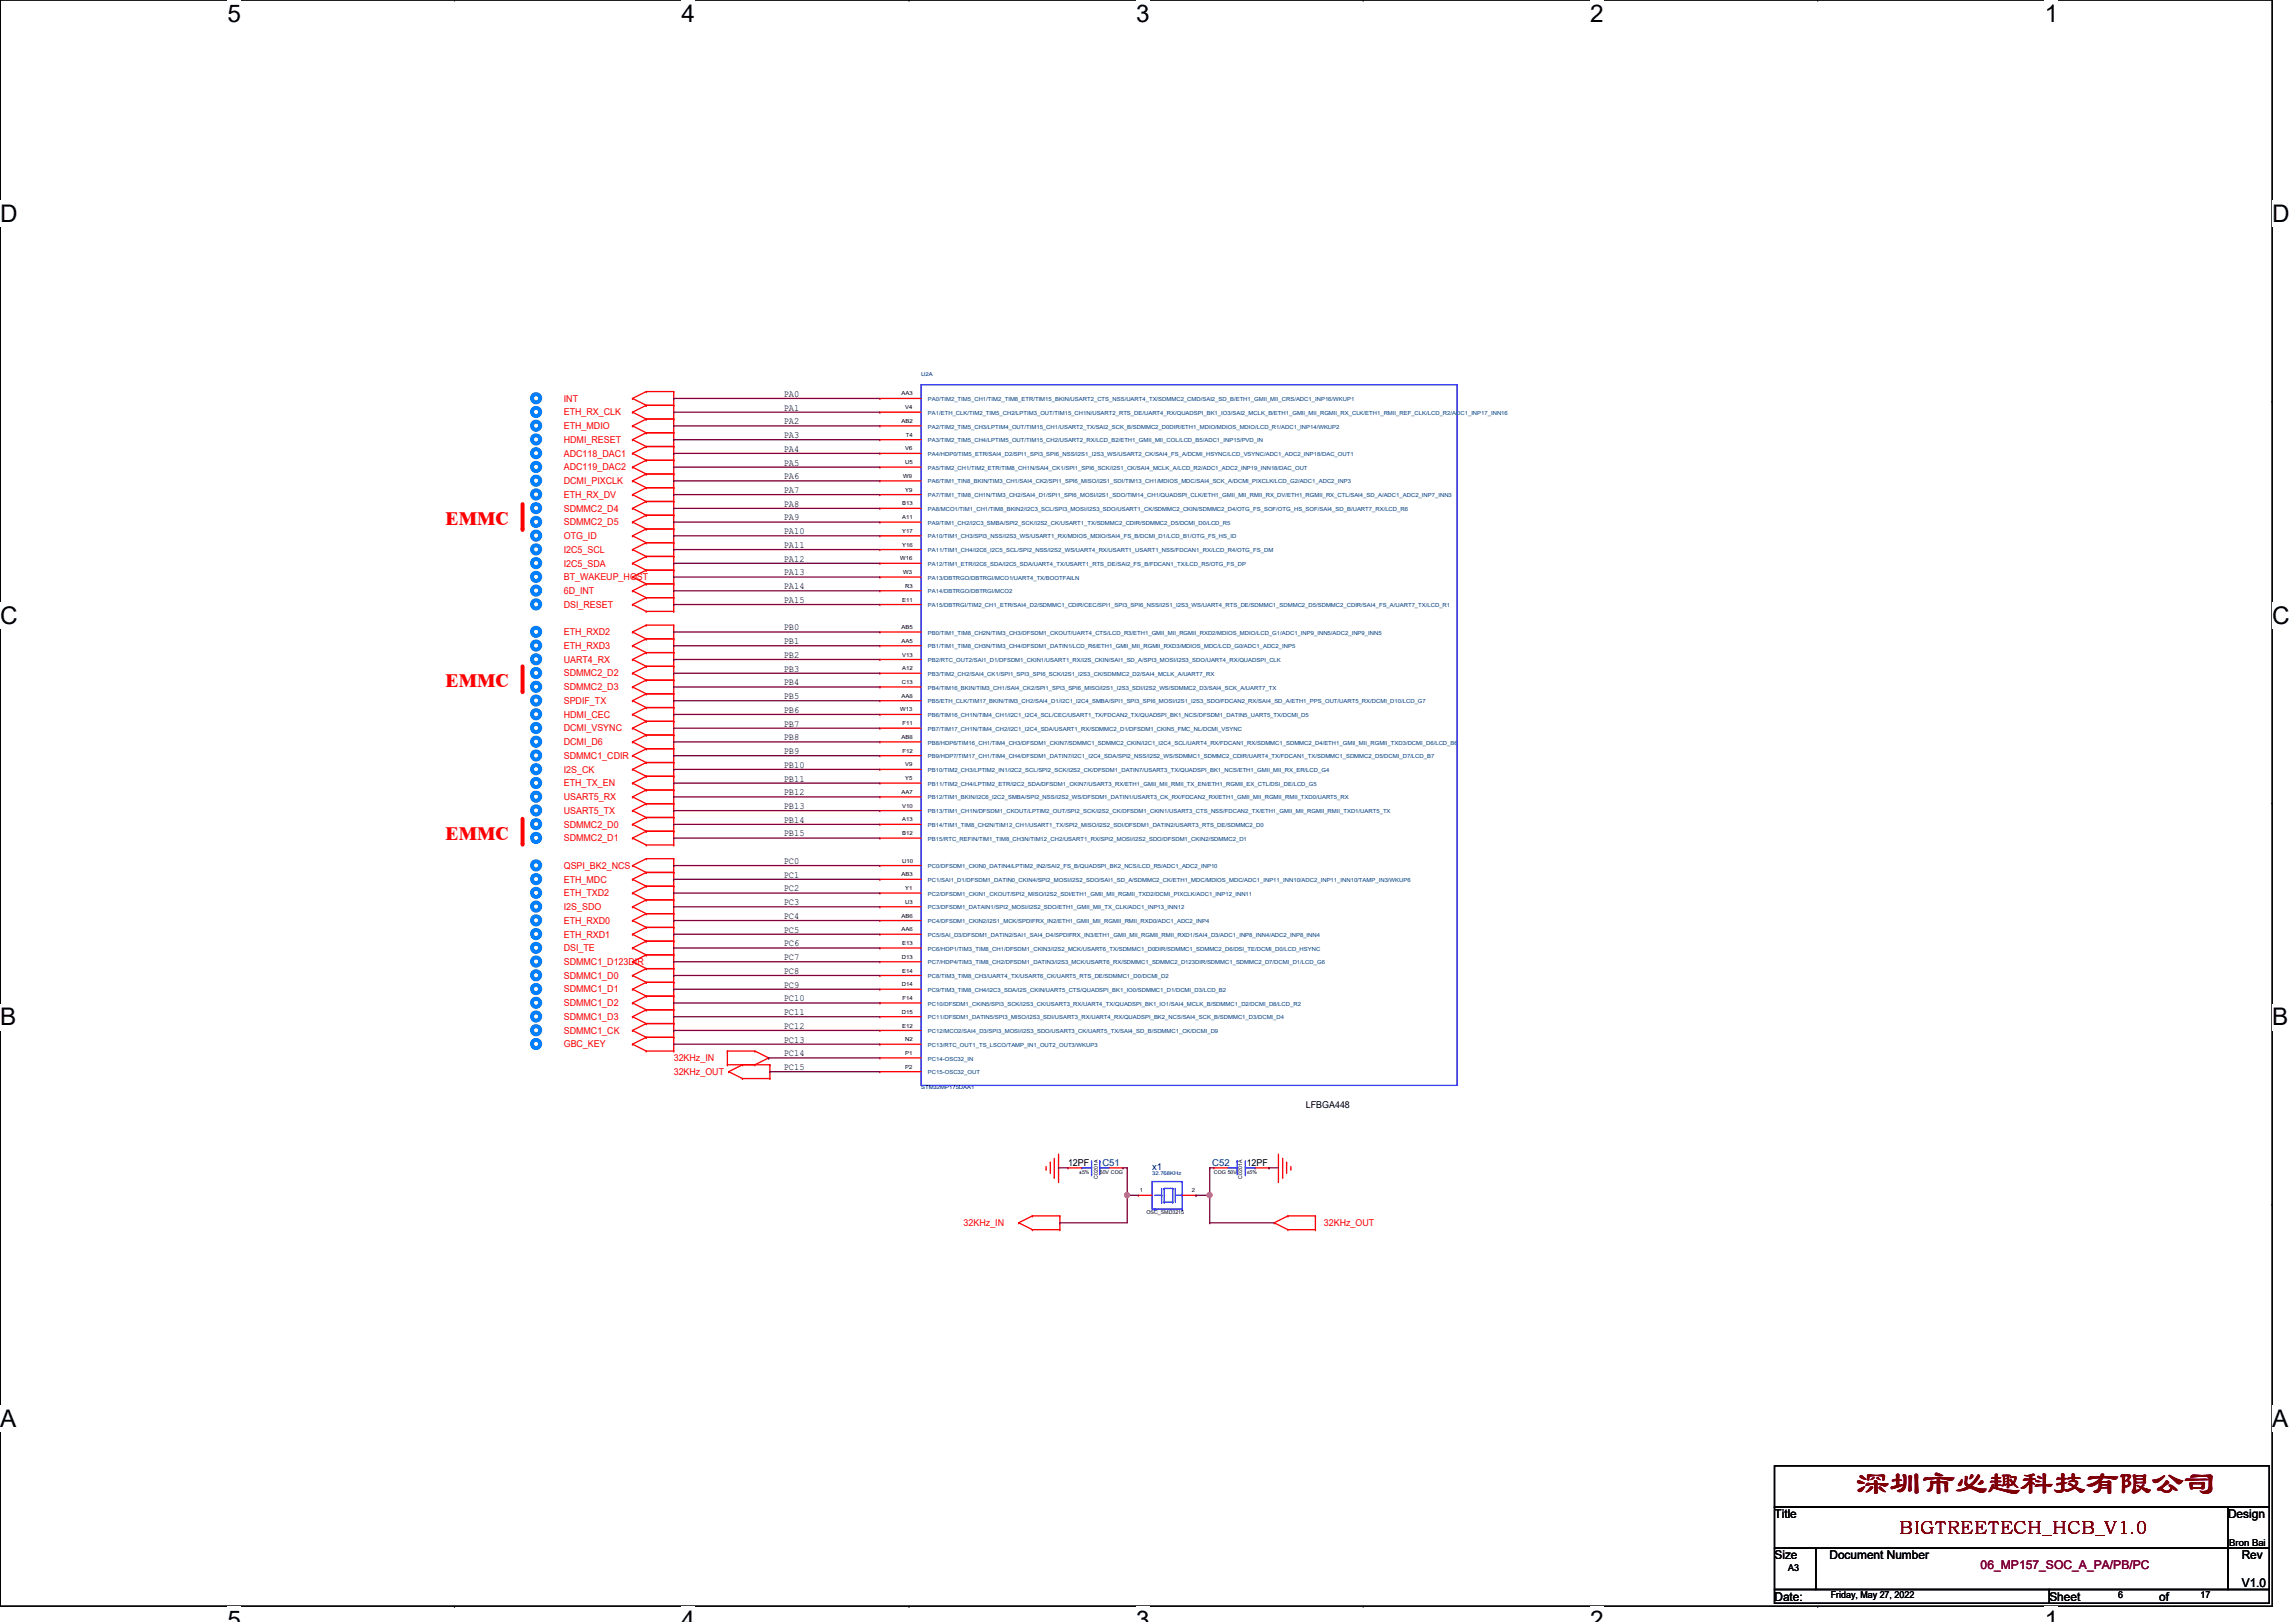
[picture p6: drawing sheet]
<svg xmlns="http://www.w3.org/2000/svg" width="297mm" height="210mm" viewBox="0 0 297 210" stroke-linecap="round" stroke-linejoin="round" font-family="sans-serif">
<defs><g id="words">
<text font-size="4.2" fill="#7f0000" x="240.2" y="193.3">深圳市必趣科技有限公司</text>
<g font-size="3.1">
<text x="29.4" y="2.8">5</text>
<text x="88.2" y="2.8">4</text>
<text x="147" y="2.8">3</text>
<text x="205.7" y="2.8">2</text>
<text x="264.5" y="2.8">1</text>
<text x="0" y="28.7">D</text>
<text x="294" y="28.7">D</text>
<text x="0" y="80.7">C</text>
<text x="294" y="80.7">C</text>
<text x="0" y="132.7">B</text>
<text x="294" y="132.7">B</text>
<text x="0" y="184.6">A</text>
<text x="294" y="184.6">A</text>
<text x="29.4" y="210.7">5</text>
<text x="88.2" y="210.7">4</text>
<text x="147" y="210.7">3</text>
<text x="205.7" y="210.7">2</text>
<text x="264.5" y="210.7">1</text>
</g>
<g font-size="2.5" fill="#f00">
<text x="57.7" y="68">EMMC</text>
<text x="57.7" y="88.9">EMMC</text>
<text x="57.7" y="108.7">EMMC</text>
</g>
<text font-size="2.4" fill="#7f0000" x="245.7" y="198.5">BIGTREETECH_HCB_V1.0</text>
<g font-size="1.6">
<text x="229.6" y="196.5">Title</text>
<text x="288.2" y="196.5">Design</text>
<text x="229.6" y="201.8">Size</text>
<text x="236.7" y="201.8">Document Number</text>
<text x="290" y="201.8">Rev</text>
<text x="229.6" y="207.1">Date:</text>
<text x="265.1" y="207.1">Sheet</text>
<text x="279.4" y="207.1">of</text>
<text x="290" y="205.4">V1.0</text>
</g>
<text font-size="1.6" fill="#7f003f" x="256.2" y="203.1">06_MP157_SOC_A_PA/PB/PC</text>
<g font-size="1.2" fill="#f00">
<text x="72.9" y="52">INT</text>
<text x="72.9" y="53.8">ETH_RX_CLK</text>
<text x="72.9" y="55.5">ETH_MDIO</text>
<text x="72.9" y="57.3">HDMI_RESET</text>
<text x="72.9" y="59.1">ADC118_DAC1</text>
<text x="72.9" y="60.9">ADC119_DAC2</text>
<text x="72.9" y="62.7">DCMI_PIXCLK</text>
<text x="72.9" y="64.4">ETH_RX_DV</text>
<text x="72.9" y="66.2">SDMMC2_D4</text>
<text x="72.9" y="68">SDMMC2_D5</text>
<text x="72.9" y="69.8">OTG_ID</text>
<text x="72.9" y="71.5">I2C5_SCL</text>
<text x="72.9" y="73.3">I2C5_SDA</text>
<text x="72.9" y="75.1">BT_WAKEUP_HOST</text>
<text x="72.9" y="76.9">6D_INT</text>
<text x="72.9" y="78.7">DSI_RESET</text>
<text x="72.9" y="82.2">ETH_RXD2</text>
<text x="72.9" y="84">ETH_RXD3</text>
<text x="72.9" y="85.8">UART4_RX</text>
<text x="72.9" y="87.5">SDMMC2_D2</text>
<text x="72.9" y="89.3">SDMMC2_D3</text>
<text x="72.9" y="91.1">SPDIF_TX</text>
<text x="72.9" y="92.9">HDMI_CEC</text>
<text x="72.9" y="94.7">DCMI_VSYNC</text>
<text x="72.9" y="96.4">DCMI_D6</text>
<text x="72.9" y="98.2">SDMMC1_CDIR</text>
<text x="72.9" y="100">I2S_CK</text>
<text x="72.9" y="101.8">ETH_TX_EN</text>
<text x="72.9" y="103.5">USART5_RX</text>
<text x="72.9" y="105.3">USART5_TX</text>
<text x="72.9" y="107.1">SDMMC2_D0</text>
<text x="72.9" y="108.9">SDMMC2_D1</text>
<text x="72.9" y="112.4">QSPI_BK2_NCS</text>
<text x="72.9" y="114.2">ETH_MDC</text>
<text x="72.9" y="116">ETH_TXD2</text>
<text x="72.9" y="117.8">I2S_SDO</text>
<text x="72.9" y="119.5">ETH_RXD0</text>
<text x="72.9" y="121.3">ETH_RXD1</text>
<text x="72.9" y="123.1">DSI_TE</text>
<text x="72.9" y="124.9">SDMMC1_D123DIR</text>
<text x="72.9" y="126.7">SDMMC1_D0</text>
<text x="72.9" y="128.4">SDMMC1_D1</text>
<text x="72.9" y="130.2">SDMMC1_D2</text>
<text x="72.9" y="132">SDMMC1_D3</text>
<text x="72.9" y="133.8">SDMMC1_CK</text>
<text x="72.9" y="135.6">GBC_KEY</text>
<text x="87.2" y="137.3">32KHz_IN</text>
<text x="87.2" y="139.1">32KHz_OUT</text>
<text x="124.7" y="158.7">32KHz_IN</text>
<text x="171.3" y="158.7">32KHz_OUT</text>
</g>
<g font-size="1.2">
<text x="101.4" y="53.1">PA1</text>
<text x="101.4" y="51.4">PA0</text>
<text x="101.4" y="56.7">PA3</text>
<text x="101.4" y="54.9">PA2</text>
<text x="101.4" y="58.5">PA4</text>
<text x="101.4" y="63.8">PA7</text>
<text x="101.4" y="62">PA6</text>
<text x="101.4" y="60.2">PA5</text>
<text x="101.4" y="65.6">PA8</text>
<text x="101.4" y="67.4">PA9</text>
<text x="101.4" y="69.1">PA10</text>
<text x="101.4" y="70.9">PA11</text>
<text x="101.4" y="72.7">PA12</text>
<text x="101.4" y="74.5">PA13</text>
<text x="101.4" y="76.2">PA14</text>
<text x="101.4" y="78">PA15</text>
<text x="101.4" y="81.6">PB0</text>
<text x="101.4" y="83.4">PB1</text>
<text x="101.4" y="85.1">PB2</text>
<text x="101.4" y="86.9">PB3</text>
<text x="101.4" y="88.7">PB4</text>
<text x="101.4" y="90.5">PB5</text>
<text x="101.4" y="92.2">PB6</text>
<text x="101.4" y="94">PB7</text>
<text x="101.4" y="95.8">PB8</text>
<text x="101.4" y="97.6">PB9</text>
<text x="101.4" y="99.4">PB10</text>
<text x="101.4" y="101.1">PB11</text>
<text x="101.4" y="102.9">PB12</text>
<text x="101.4" y="104.7">PB13</text>
<text x="101.4" y="106.5">PB14</text>
<text x="101.4" y="108.2">PB15</text>
<text x="101.4" y="111.8">PC0</text>
<text x="101.4" y="113.6">PC1</text>
<text x="101.4" y="115.4">PC2</text>
<text x="101.4" y="117.1">PC3</text>
<text x="101.4" y="118.9">PC4</text>
<text x="101.4" y="120.7">PC5</text>
<text x="101.4" y="122.5">PC6</text>
<text x="101.4" y="124.2">PC7</text>
<text x="101.4" y="126">PC8</text>
<text x="101.4" y="127.8">PC9</text>
<text x="101.4" y="129.6">PC10</text>
<text x="101.4" y="131.4">PC11</text>
<text x="101.4" y="133.1">PC12</text>
<text x="101.4" y="134.9">PC13</text>
<text x="101.4" y="136.7">PC14</text>
<text x="101.4" y="138.5">PC15</text>
<text x="168.9" y="143.4">LFBGA448</text>
<text x="138.2" y="150.8">12PF</text>
<text x="161.3" y="150.8">12PF</text>
<text x="231.3" y="203.3">A3</text>
<text x="288.4" y="200.1">Bron Bai</text>
<text x="236.9" y="206.8">Friday, May 27, 2022</text>
<text x="274" y="206.8">6</text>
<text x="284.7" y="206.8">17</text>
</g>
<g font-size="1.2" fill="#00007f">
<text x="142.6" y="150.8">C51</text>
<text x="149.1" y="151.4">x1</text>
<text x="156.8" y="150.8">C52</text>
</g>
<g font-size=".7">
<text x="116.6" y="51.2">AA3</text>
<text x="117.1" y="53">V4</text>
<text x="116.6" y="54.7">AB2</text>
<text x="117.1" y="58.3">V6</text>
<text x="117.2" y="56.5">T4</text>
<text x="116.7" y="65.4">B13</text>
<text x="116.8" y="61.8">W9</text>
<text x="117.1" y="60.1">U5</text>
<text x="117.1" y="63.6">Y9</text>
<text x="116.7" y="69">Y17</text>
<text x="116.7" y="70.7">Y16</text>
<text x="116.7" y="67.2">A11</text>
<text x="116.5" y="72.5">W16</text>
<text x="116.7" y="77.9">E11</text>
<text x="116.8" y="74.3">W3</text>
<text x="117.1" y="76.1">R3</text>
<text x="116.6" y="81.4">AB5</text>
<text x="116.6" y="83.2">AA5</text>
<text x="116.7" y="88.5">C13</text>
<text x="116.7" y="85">V13</text>
<text x="116.7" y="86.7">A12</text>
<text x="116.5" y="92.1">W13</text>
<text x="116.6" y="90.3">AA8</text>
<text x="116.6" y="95.6">AB8</text>
<text x="116.8" y="93.9">F11</text>
<text x="116.8" y="97.4">F12</text>
<text x="117.1" y="99.2">V9</text>
<text x="117.1" y="101">Y5</text>
<text x="116.6" y="102.7">AA7</text>
<text x="116.7" y="104.5">V10</text>
<text x="116.7" y="106.3">A13</text>
<text x="116.6" y="113.4">AB3</text>
<text x="116.7" y="108.1">B12</text>
<text x="116.7" y="111.6">U10</text>
<text x="116.6" y="118.7">AB6</text>
<text x="117.1" y="115.2">Y1</text>
<text x="117.1" y="117">U3</text>
<text x="116.6" y="120.5">AA6</text>
<text x="116.7" y="124.1">D13</text>
<text x="116.7" y="122.3">E13</text>
<text x="116.7" y="125.9">E14</text>
<text x="116.7" y="131.2">D15</text>
<text x="116.7" y="127.6">D14</text>
<text x="116.8" y="129.4">F14</text>
<text x="116.7" y="133">E12</text>
<text x="117.1" y="134.7">N2</text>
<text x="117.1" y="136.5">P1</text>
<text x="117.1" y="138.3">P2</text>
<text x="139.6" y="151.9">±5%</text>
<text x="142" y="152.6" transform="rotate(-90 142 152.6)">C0201A</text>
<text x="142.3" y="151.9">50V COG</text>
<text x="147.4" y="154.3">1</text>
<text x="154.2" y="154.3">2</text>
<text x="157.1" y="151.9">COG 50V</text>
<text x="160.7" y="152.6" transform="rotate(-90 160.7 152.6)">C0201A</text>
<text x="161.3" y="151.9">±5%</text>
<text x="148.3" y="157.1">OSC_SMD3215</text>
</g>
<g font-size=".7" fill="#00007f">
<text x="119.2" y="48.6">U2A</text>
<text x="119.2" y="140.9">STM32MP175DAA1</text>
<text x="149.1" y="152.1">32.768KHz</text>
</g>
<g font-size=".7" fill="#003f7f">
<text x="120.1" y="51.9">PA0/TIM2_TIM5_CH1/TIM2_TIM8_ETR/TIM15_BKIN/USART2_CTS_NSS/UART4_TX/SDMMC2_CMD/SAI2_SD_B/ETH1_GMII_MII_CRS/ADC1_INP16/WKUP1</text>
<text x="120.1" y="53.7">PA1/ETH_CLK/TIM2_TIM5_CH2/LPTIM3_OUT/TIM15_CH1N/USART2_RTS_DE/UART4_RX/QUADSPI_BK1_IO3/SAI2_MCLK_B/ETH1_GMII_MII_RGMII_RX_CLK/ETH1_RMII_REF_CLK/LCD_R2/ADC1_INP17_INN16</text>
<text x="120.1" y="57.2">PA3/TIM2_TIM5_CH4/LPTIM5_OUT/TIM15_CH2/USART2_RX/LCD_B2/ETH1_GMII_MII_COL/LCD_B5/ADC1_INP15/PVD_IN</text>
<text x="120.1" y="59">PA4/HDP0/TIM5_ETR/SAI4_D2/SPI1_SPI3_SPI6_NSS/I2S1_I2S3_WS/USART2_CK/SAI4_FS_A/DCMI_HSYNC/LCD_VSYNC/ADC1_ADC2_INP18/DAC_OUT1</text>
<text x="120.1" y="55.5">PA2/TIM2_TIM5_CH3/LPTIM4_OUT/TIM15_CH1/USART2_TX/SAI2_SCK_B/SDMMC2_D0DIR/ETH1_MDIO/MDIOS_MDIO/LCD_R1/ADC1_INP14/WKUP2</text>
<text x="120.1" y="60.8">PA5/TIM2_CH1/TIM2_ETR/TIM8_CH1N/SAI4_CK1/SPI1_SPI6_SCK/I2S1_CK/SAI4_MCLK_A/LCD_R2/ADC1_ADC2_INP19_INN18/DAC_OUT</text>
<text x="120.1" y="62.6">PA6/TIM1_TIN8_BKIN/TIM3_CH1/SAI4_CK2/SPI1_SPI6_MISO/I2S1_SDI/TIM13_CH1/MDIOS_MDC/SAI4_SCK_A/DCMI_PIXCLK/LCD_G2/ADC1_ADC2_INP3</text>
<text x="120.1" y="64.3">PA7/TIM1_TIM8_CH1N/TIM3_CH2/SAI4_D1/SPI1_SPI6_MOSI/I2S1_SDO/TIM14_CH1/QUADSPI_CLK/ETH1_GMII_MII_RMII_RX_DV/ETH1_RGMII_RX_CTL/SAI4_SD_A/ADC1_ADC2_INP7_INN3</text>
<text x="120.1" y="69.7">PA10/TIM1_CH3/SPI3_NSS/I2S3_WS/USART1_RX/MDIOS_MDIO/SAI4_FS_B/DCMI_D1/LCD_B1/OTG_FS_HS_ID</text>
<text x="120.1" y="71.5">PA11/TIM1_CH4/I2C6_I2C5_SCL/SPI2_NSS/I2S2_WS/UART4_RX/USART1_USART1_NSS/FDCAN1_RX/LCD_R4/OTG_FS_DM</text>
<text x="120.1" y="66.1">PA8/MCO1/TIM1_CH1/TIM8_BKIN2/I2C3_SCL/SPI3_MOSI/I2S3_SDO/USART1_CK/SDMMC2_CKIN/SDMMC2_D4/OTG_FS_SOF/OTG_HS_SOF/SAI4_SD_B/UART7_RX/LCD_R6</text>
<text x="120.1" y="67.9">PA9/TIM1_CH2/I2C3_SMBA/SPI2_SCK/I2S2_CK/USART1_TX/SDMMC2_CDIR/SDMMC2_D5/DCMI_D0/LCD_R5</text>
<text x="120.1" y="73.2">PA12/TIM1_ETR/I2C6_SDA/I2C5_SDA/UART4_TX/USART1_RTS_DE/SAI2_FS_B/FDCAN1_TX/LCD_R5/OTG_FS_DP</text>
<text x="120.1" y="75">PA13/DBTRGO/DBTRGI/MCO1/UART4_TX/BOOTFAILN</text>
<text x="120.1" y="76.8">PA14/DBTRGO/DBTRGI/MCO2</text>
<text x="120.1" y="78.6">PA15/DBTRGI/TIM2_CH1_ETR/SAI4_D2/SDMMC1_CDIR/CEC/SPI1_SPI3_SPI6_NSS/I2S1_I2S3_WS/UART4_RTS_DE/SDMMC1_SDMMC2_D5/SDMMC2_CDIR/SAI4_FS_A/UART7_TX/LCD_R1</text>
<text x="120.1" y="82.1">PB0/TIM1_TIM8_CH2N/TIM3_CH3/DFSDM1_CKOUT/UART4_CTS/LCD_R3/ETH1_GMII_MII_RGMII_RXD2/MDIOS_MDIO/LCD_G1/ADC1_INP9_INN5/ADC2_INP9_INN5</text>
<text x="120.1" y="83.9">PB1/TIM1_TIM8_CH3N/TIM3_CH4/DFSDM1_DATIN1/LCD_R6/ETH1_GMII_MII_RGMII_RXD3/MDIOS_MDC/LCD_G0/ADC1_ADC2_INP5</text>
<text x="120.1" y="85.7">PB2/RTC_OUT2/SAI1_D1/DFSDM1_CKIN1/USART1_RX/I2S_CKIN/SAI1_SD_A/SPI3_MOSI/I2S3_SDO/UART4_RX/QUADSPI_CLK</text>
<text x="120.1" y="87.5">PB3/TIM2_CH2/SAI4_CK1/SPI1_SPI3_SPI6_SCK/I2S1_I2S3_CK/SDMMC2_D2/SAI4_MCLK_A/UART7_RX</text>
<text x="120.1" y="89.2">PB4/TIM16_BKIN/TIM3_CH1/SAI4_CK2/SPI1_SPI3_SPI6_MISO/I2S1_I2S3_SDI/I2S2_WS/SDMMC2_D3/SAI4_SCK_A/UART7_TX</text>
<text x="120.1" y="91">PB5/ETH_CLK/TIM17_BKIN/TIM3_CH2/SAI4_D1/I2C1_I2C4_SMBA/SPI1_SPI3_SPI6_MOSI/I2S1_I2S3_SDO/FDCAN2_RX/SAI4_SD_A/ETH1_PPS_OUT/UART5_RX/DCMI_D10/LCD_G7</text>
<text x="120.1" y="92.8">PB6/TIM16_CH1N/TIM4_CH1/I2C1_I2C4_SCL/CEC/USART1_TX/FDCAN2_TX/QUADSPI_BK1_NCS/DFSDM1_DATIN5_UART5_TX/DCMI_D5</text>
<text x="120.1" y="94.6">PB7/TIM17_CH1N/TIM4_CH2/I2C1_I2C4_SDA/USART1_RX/SDMMC2_D1/DFSDM1_CKIN5_FMC_NL/DCMI_VSYNC</text>
<text x="120.1" y="99.9">PB10/TIM2_CH3/LPTIM2_IN1/I2C2_SCL/SPI2_SCK/I2S2_CK/DFSDM1_DATIN7/USART3_TX/QUADSPI_BK1_NCS/ETH1_GMII_MII_RX_ER/LCD_G4</text>
<text x="120.1" y="101.7">PB11/TIM2_CH4/LPTIM2_ETR/I2C2_SDA/DFSDM1_CKIN7/USART3_RX/ETH1_GMII_MII_RMII_TX_EN/ETH1_RGMII_EX_CTL/DSI_DE/LCD_G5</text>
<text x="120.1" y="96.4">PB8/HDP6/TIM16_CH1/TIM4_CH3/DFSDM1_CKIN7/SDMMC1_SDMMC2_CKIN/I2C1_I2C4_SCL/UART4_RX/FDCAN1_RX/SDMMC1_SDMMC2_D4/ETH1_GMII_MII_RGMII_TXD3/DCMI_D6/LCD_B6</text>
<text x="120.1" y="98.1">PB9/HDP7/TIM17_CH1/TIM4_CH4/DFSDM1_DATIN7/I2C1_I2C4_SDA/SPI2_NSS/I2S2_WS/SDMMC1_SDMMC2_CDIR/UART4_TX/FDCAN1_TX/SDMMC1_SDMMC2_D5/DCMI_D7/LCD_B7</text>
<text x="120.1" y="103.5">PB12/TIM1_BKIN/I2C6_I2C2_SMBA/SPI2_NSS/I2S2_WS/DFSDM1_DATIN1/USART3_CK_RX/FDCAN2_RX/ETH1_GMII_MII_RGMII_RMII_TXD0/UART5_RX</text>
<text x="120.1" y="105.2">PB13/TIM1_CH1N/DFSDM1_CKOUT/LPTIM2_OUT/SPI2_SCK/I2S2_CK/DFSDM1_CKIN1/USART3_CTS_NSS/FDCAN2_TX/ETH1_GMII_MII_RGMII_RMII_TXD1/UART5_TX</text>
<text x="120.1" y="107">PB14/TIM1_TIM8_CH2N/TIM12_CH1/USART1_TX/SPI2_MISO/I2S2_SDI/DFSDM1_DATIN2/USART3_RTS_DE/SDMMC2_D0</text>
<text x="120.1" y="108.8">PB15/RTC_REFIN/TIM1_TIM8_CH3N/TIM12_CH2/USART1_RX/SPI2_MOSI/I2S2_SDO/DFSDM1_CKIN2/SDMMC2_D1</text>
<text x="120.1" y="112.4">PC0/DFSDM1_CKIN0_DATIN4/LPTIM2_IN2/SAI2_FS_B/QUADSPI_BK2_NCS/LCD_R5/ADC1_ADC2_INP10</text>
<text x="120.1" y="114.1">PC1/SAI1_D1/DFSDM1_DATIN0_CKIN4/SPI2_MOSI/I2S2_SDO/SAI1_SD_A/SDMMC2_CK/ETH1_MDC/MDIOS_MDC/ADC1_INP11_INN10/ADC2_INP11_INN10/TAMP_IN3/WKUP6</text>
<text x="120.1" y="115.9">PC2/DFSDM1_CKIN1_CKOUT/SPI2_MISO/I2S2_SDI/ETH1_GMII_MII_RGMII_TXD2/DCMI_PIXCLK/ADC1_INP12_INN11</text>
<text x="120.1" y="117.7">PC3/DFSDM1_DATAIN1/SPI2_MOSI/I2S2_SDO/ETH1_GMII_MII_TX_CLK/ADC1_INP13_INN12</text>
<text x="120.1" y="119.5">PC4/DFSDM1_CKIN2/I2S1_MCK/SPDIFRX_IN2/ETH1_GMII_MII_RGMII_RMII_RXD0/ADC1_ADC2_INP4</text>
<text x="120.1" y="121.2">PC5/SAI_D3/DFSDM1_DATIN2/SAI1_SAI4_D4/SPDIFRX_IN3/ETH1_GMII_MII_RGMII_RMII_RXD1/SAI4_D3/ADC1_INP8_INN4/ADC2_INP8_INN4</text>
<text x="120.1" y="123">PC6/HDP1/TIM3_TIM8_CH1/DFSDM1_CKIN3/I2S2_MCK/USART6_TX/SDMMC1_D0DIR/SDMMC1_SDMMC2_D6/DSI_TE/DCMI_D0/LCD_HSYNC</text>
<text x="120.1" y="124.8">PC7/HDP4/TIM3_TIM8_CH2/DFSDM1_DATIN3/I2S3_MCK/USART6_RX/SDMMC1_SDMMC2_D123DIR/SDMMC1_SDMMC2_D7/DCMI_D1/LCD_G6</text>
<text x="120.1" y="130.1">PC10/DFSDM1_CKIN5/SPI3_SCK/I2S3_CK/USART3_RX/UART4_TX/QUADSPI_BK1_IO1/SAI4_MCLK_B/SDMMC1_D2/DCMI_D8/LCD_R2</text>
<text x="120.1" y="131.9">PC11/DFSDM1_DATIN5/SPI3_MISO/I2S3_SDI/USART3_RX/UART4_RX/QUADSPI_BK2_NCS/SAI4_SCK_B/SDMMC1_D3/DCMI_D4</text>
<text x="120.1" y="126.6">PC8/TIM3_TIM8_CH3/UART4_TX/USART6_CK/UART5_RTS_DE/SDMMC1_D0/DCMI_D2</text>
<text x="120.1" y="128.4">PC9/TIM3_TIM8_CH4/I2C3_SDA/I2S_CKIN/UART5_CTS/QUADSPI_BK1_IO0/SDMMC1_D1/DCMI_D3/LCD_B2</text>
<text x="120.1" y="133.7">PC12/MCO2/SAI4_D3/SPI3_MOSI/I2S3_SDO/USART3_CK/UART5_TX/SAI4_SD_B/SDMMC1_CK/DCMI_D9</text>
<text x="120.1" y="135.5">PC13/RTC_OUT1_TS_LSCO/TAMP_IN1_OUT2_OUT3/WKUP3</text>
<text x="120.1" y="137.2">PC14-OSC32_IN</text>
<text x="120.1" y="139">PC15-OSC32_OUT</text>
</g>
</g></defs>
<path d="M0 0h294v207.9h-294z" fill="none" stroke="#000" stroke-width=".17"/>
<g fill="#fff">
<path d="M29.4 0h1.8v3.5h-1.8z"/>
<path d="M29.4 207.9h1.8v2h-1.8z"/>
</g>
<path d="M58.8 0h.1M58.8 207.9h.1" fill="none" stroke="#000" stroke-width=".17"/>
<g fill="#fff">
<path d="M88.2 0h1.7v3.5h-1.7z"/>
<path d="M88.2 207.9h1.7v2h-1.7z"/>
</g>
<path d="M117.6 0h.1M117.6 207.9h.1" fill="none" stroke="#000" stroke-width=".17"/>
<g fill="#fff">
<path d="M147 0h1.7v3.5h-1.7z"/>
<path d="M147 207.9h1.7v2h-1.7z"/>
</g>
<path d="M176.4 0h.1M176.4 207.9h.1" fill="none" stroke="#000" stroke-width=".17"/>
<g fill="#fff">
<path d="M205.7 0h1.8v3.5h-1.8z"/>
<path d="M205.7 207.9h1.8v2h-1.8z"/>
</g>
<path d="M235.2 0h.1M235.2 207.9h.1" fill="none" stroke="#000" stroke-width=".17"/>
<g fill="#fff">
<path d="M264.5 0h1.8v3.5h-1.8z"/>
<path d="M264.5 207.9h1.8v2h-1.8z"/>
<path d="M0 26h2.3v3.4h-2.3z"/>
<path d="M294 26h2.2v3.4h-2.2z"/>
<path d="M0 77.9h2.3v3.5h-2.3z"/>
<path d="M294 77.9h2.2v3.5h-2.2z"/>
</g>
<path d="M0 51.9h.1M294 51.9h.1" fill="none" stroke="#000" stroke-width=".17"/>
<g fill="#fff">
<path d="M0 129.9h2.1v3.4h-2.1z"/>
<path d="M294 129.9h2v3.4h-2z"/>
</g>
<path d="M0 103.9h.1M294 103.9h.1" fill="none" stroke="#000" stroke-width=".17"/>
<g fill="#fff">
<path d="M0 181.8h2.1v3.5h-2.1z"/>
<path d="M294 181.8h2v3.5h-2z"/>
</g>
<path d="M0 155.9h.1M294 155.9h.1" fill="none" stroke="#000" stroke-width=".17"/>
<g fill="none" stroke="#007fff" stroke-width=".51">
<circle cx="69.4" cy="56.9" r=".54"/>
<circle cx="69.4" cy="51.5" r=".54"/>
<circle cx="69.4" cy="55.1" r=".54"/>
<circle cx="69.4" cy="53.3" r=".54"/>
<circle cx="69.4" cy="58.6" r=".54"/>
<circle cx="69.4" cy="67.5" r=".54"/>
<circle cx="69.4" cy="64" r=".54"/>
<circle cx="69.4" cy="76.4" r=".54"/>
<circle cx="69.4" cy="69.3" r=".54"/>
<circle cx="69.4" cy="60.4" r=".54"/>
<circle cx="69.4" cy="78.2" r=".54"/>
<circle cx="69.4" cy="72.9" r=".54"/>
<circle cx="69.4" cy="62.2" r=".54"/>
<circle cx="69.4" cy="65.8" r=".54"/>
<circle cx="69.4" cy="74.6" r=".54"/>
<circle cx="69.4" cy="71.1" r=".54"/>
<circle cx="69.4" cy="90.7" r=".54"/>
<circle cx="69.4" cy="92.4" r=".54"/>
<circle cx="69.4" cy="97.8" r=".54"/>
<circle cx="69.4" cy="96" r=".54"/>
<circle cx="69.4" cy="88.9" r=".54"/>
<circle cx="69.4" cy="87.1" r=".54"/>
<circle cx="69.4" cy="99.5" r=".54"/>
<circle cx="69.4" cy="85.3" r=".54"/>
<circle cx="69.4" cy="81.8" r=".54"/>
<circle cx="69.4" cy="94.2" r=".54"/>
<circle cx="69.4" cy="83.5" r=".54"/>
<circle cx="69.4" cy="112" r=".54"/>
<circle cx="69.4" cy="103.1" r=".54"/>
<circle cx="69.4" cy="117.3" r=".54"/>
<circle cx="69.4" cy="113.8" r=".54"/>
<circle cx="69.4" cy="106.7" r=".54"/>
<circle cx="69.4" cy="101.3" r=".54"/>
<circle cx="69.4" cy="104.9" r=".54"/>
<circle cx="69.4" cy="108.4" r=".54"/>
<circle cx="69.4" cy="115.5" r=".54"/>
<circle cx="69.4" cy="119.1" r=".54"/>
<circle cx="69.4" cy="129.8" r=".54"/>
<circle cx="69.4" cy="131.5" r=".54"/>
<circle cx="69.4" cy="126.2" r=".54"/>
<circle cx="69.4" cy="128" r=".54"/>
<circle cx="69.4" cy="120.9" r=".54"/>
<circle cx="69.4" cy="124.4" r=".54"/>
<circle cx="69.4" cy="122.7" r=".54"/>
<circle cx="69.4" cy="135.1" r=".54"/>
<circle cx="69.4" cy="133.3" r=".54"/>
</g>
<path d="M67.6 65.2v3.3" fill="none" stroke="#f00" stroke-width=".51"/>
<circle cx="67.6" cy="68.5" r=".25" fill="#f00"/>
<path d="M67.6 86.2v3.3" fill="none" stroke="#f00" stroke-width=".51"/>
<circle cx="67.6" cy="89.5" r=".25" fill="#f00"/>
<path d="M67.6 106v3.2" fill="none" stroke="#f00" stroke-width=".51"/>
<circle cx="67.6" cy="109.2" r=".25" fill="#f00"/>
<g fill="none" stroke="#f00" stroke-width=".17">
<path d="M81.8 51.6h.1M81.8 53.3h.1M81.8 55.1h.1M81.8 56.9h.1M81.8 58.7h.1M81.8 51.6l1.8 .9M81.8 53.3l1.8 .9M81.8 55.1l1.8 .9M81.8 56.9l1.8 .9M81.8 58.7l1.8 .9M83.6 50.7h.1M83.6 52.5h.1"/>
<path d="M83.6 54.2h.1M83.6 56h.1M83.6 57.8h.1M83.6 59.6h.1M83.6 50.7h3.6M83.6 50.7l-1.8 .9M83.6 52.5h3.6M83.6 52.5l-1.8 .8M83.6 54.2h3.6M83.6 54.2l-1.8 .9M83.6 56h3.6M83.6 56l-1.8 .9"/>
<path d="M83.6 57.8h3.6M83.6 57.8l-1.8 .9M83.6 59.6h3.6M83.6 59.6l-1.8 .9M87.2 52.5h.1M87.2 50.7h.1M87.2 54.2h.1M87.2 56h.1M87.2 57.8h.1M87.2 59.6h.1M87.2 50.7v28.4M113.8 51.6h.1"/>
<path d="M113.8 53.3h.1M113.8 56.9h.1M113.8 58.7h.1M113.8 55.1h.1M113.8 51.6h5.4M113.8 53.3h5.4M113.8 56.9h5.4M113.8 58.7h5.4M113.8 55.1h5.4M81.8 60.5h.1M81.8 62.2h.1M81.8 64h.1"/>
<path d="M81.8 65.8h.1M81.8 67.6h.1M81.8 69.3h.1M81.8 71.1h.1M81.8 72.9h.1M81.8 74.7h.1M81.8 76.5h.1M81.8 78.2h.1M81.8 60.5l1.8 .8M81.8 62.2l1.8 .9M81.8 64l1.8 .9M81.8 65.8l1.8 .9"/>
<path d="M81.8 67.6l1.8 .9M81.8 69.3l1.8 .9M81.8 71.1l1.8 .9M81.8 72.9l1.8 .9M81.8 74.7l1.8 .9M81.8 76.5l1.8 .8M81.8 78.2l1.8 .9M83.6 61.3h.1M83.6 63.1h.1M83.6 64.9h.1M83.6 66.7h.1M83.6 68.5h.1"/>
<path d="M83.6 70.2h.1M83.6 72h.1M83.6 73.8h.1M83.6 75.6h.1M83.6 77.3h.1M83.6 79.1h.1M83.6 61.3h3.6M83.6 61.3l-1.8 .9M83.6 63.1h3.6M83.6 63.1l-1.8 .9M83.6 64.9h3.6M83.6 64.9l-1.8 .9"/>
<path d="M83.6 66.7h3.6M83.6 66.7l-1.8 .9M83.6 68.5h3.6M83.6 68.5l-1.8 .8M83.6 70.2h3.6M83.6 70.2l-1.8 .9M83.6 72h3.6M83.6 72l-1.8 .9M83.6 73.8h3.6M83.6 73.8l-1.8 .9M83.6 75.6h3.6M83.6 75.6l-1.8 .9"/>
<path d="M83.6 77.3h3.6M83.6 77.3l-1.8 .9M83.6 79.1h3.6M87.2 61.3h.1M87.2 63.1h.1M87.2 64.9h.1M87.2 66.7h.1M87.2 68.5h.1M87.2 70.2h.1M87.2 72h.1M87.2 73.8h.1M87.2 75.6h.1"/>
<path d="M87.2 77.3h.1M87.2 79.1h.1M113.8 69.3h.1M113.8 71.1h.1M113.8 72.9h.1M113.8 74.7h.1M113.8 76.5h.1M113.8 78.2h.1M113.8 60.5h.1M113.8 62.2h.1M113.8 64h.1M113.8 65.8h.1"/>
<path d="M113.8 67.6h.1M113.8 69.3h5.4M113.8 71.1h5.4M113.8 72.9h5.4M113.8 74.7h5.4M113.8 76.5h5.4M113.8 78.2h5.4M113.8 60.5h5.4M113.8 62.2h5.4M113.8 64h5.4M113.8 65.8h5.4M113.8 67.6h5.4"/>
<path d="M81.8 81.8h.1M81.8 83.6h.1M81.8 85.3h.1M81.8 87.1h.1M81.8 88.9h.1M81.8 90.7h.1M81.8 92.5h.1M81.8 94.2h.1M81.8 96h.1M81.8 97.8h.1M81.8 99.6h.1M81.8 81.8l1.8 .9"/>
<path d="M81.8 83.6l1.8 .9M81.8 85.3l1.8 .9M81.8 87.1l1.8 .9M81.8 88.9l1.8 .9M81.8 90.7l1.8 .9M81.8 92.5l1.8 .8M81.8 94.2l1.8 .9M81.8 96l1.8 .9M81.8 97.8l1.8 .9M81.8 99.6l1.8 .9M83.6 80.9h.1M83.6 82.7h.1"/>
<path d="M83.6 84.5h.1M83.6 86.2h.1M83.6 88h.1M83.6 89.8h.1M83.6 91.6h.1M83.6 93.3h.1M83.6 95.1h.1M83.6 96.9h.1M83.6 98.7h.1M83.6 80.9h3.6M83.6 80.9l-1.8 .9M83.6 82.7h3.6"/>
<path d="M83.6 82.7l-1.8 .9M83.6 84.5h3.6M83.6 84.5l-1.8 .8M83.6 86.2h3.6M83.6 86.2l-1.8 .9M83.6 88h3.6M83.6 88l-1.8 .9M83.6 89.8h3.6M83.6 89.8l-1.8 .9M83.6 91.6h3.6M83.6 91.6l-1.8 .9M83.6 93.3h3.6"/>
<path d="M83.6 93.3l-1.8 .9M83.6 95.1h3.6M83.6 95.1l-1.8 .9M83.6 96.9h3.6M83.6 96.9l-1.8 .9M83.6 98.7h3.6M83.6 98.7l-1.8 .9M87.2 82.7h.1M87.2 80.9h.1M87.2 84.5h.1M87.2 86.2h.1M87.2 88h.1"/>
<path d="M87.2 89.8h.1M87.2 91.6h.1M87.2 93.3h.1M87.2 95.1h.1M87.2 96.9h.1M87.2 98.7h.1M87.2 80.9v28.4M113.8 81.8h.1M113.8 83.6h.1M113.8 99.6h.1M113.8 85.3h.1M113.8 87.1h.1"/>
<path d="M113.8 88.9h.1M113.8 90.7h.1M113.8 92.5h.1M113.8 94.2h.1M113.8 96h.1M113.8 97.8h.1M113.8 81.8h5.4M113.8 83.6h5.4M113.8 99.6h5.4M113.8 85.3h5.4M113.8 87.1h5.4M113.8 88.9h5.4"/>
<path d="M113.8 90.7h5.4M113.8 92.5h5.4M113.8 94.2h5.4M113.8 96h5.4M113.8 97.8h5.4M81.8 101.3h.1M81.8 103.1h.1M81.8 104.9h.1M81.8 106.7h.1M81.8 108.5h.1M81.8 112h.1M81.8 113.8h.1"/>
<path d="M81.8 115.6h.1M81.8 117.3h.1M81.8 119.1h.1M81.8 101.3l1.8 .9M81.8 103.1l1.8 .9M81.8 104.9l1.8 .9M81.8 106.7l1.8 .9M81.8 108.5l1.8 .8M81.8 112l1.8 .9M81.8 113.8l1.8 .9M81.8 115.6l1.8 .9M81.8 117.3l1.8 .9"/>
<path d="M81.8 119.1l1.8 .9M83.6 100.5h.1M83.6 102.2h.1M83.6 104h.1M83.6 105.8h.1M83.6 107.6h.1M83.6 109.3h.1M83.6 111.1h.1M83.6 112.9h.1M83.6 114.7h.1M83.6 116.5h.1M83.6 118.2h.1"/>
<path d="M83.6 100.5h3.6M83.6 100.5l-1.8 .8M83.6 102.2h3.6M83.6 102.2l-1.8 .9M83.6 104h3.6M83.6 104l-1.8 .9M83.6 105.8h3.6M83.6 105.8l-1.8 .9M83.6 107.6h3.6M83.6 107.6l-1.8 .9M83.6 109.3h3.6M83.6 111.1h3.6"/>
<path d="M83.6 111.1l-1.8 .9M83.6 112.9h3.6M83.6 112.9l-1.8 .9M83.6 114.7h3.6M83.6 114.7l-1.8 .9M83.6 116.5h3.6M83.6 116.5l-1.8 .8M83.6 118.2h3.6M83.6 118.2l-1.8 .9M87.2 100.5h.1M87.2 102.2h.1M87.2 104h.1"/>
<path d="M87.2 105.8h.1M87.2 107.6h.1M87.2 109.3h.1M87.2 112.9h.1M87.2 111.1h.1M87.2 114.7h.1M87.2 116.5h.1M87.2 118.2h.1M87.2 111.1v24.9M113.8 101.3h.1M113.8 103.1h.1M113.8 104.9h.1"/>
<path d="M113.8 106.7h.1M113.8 108.5h.1M113.8 112h.1M113.8 113.8h.1M113.8 115.6h.1M113.8 117.3h.1M113.8 119.1h.1M113.8 101.3h5.4M113.8 103.1h5.4M113.8 104.9h5.4M113.8 106.7h5.4M113.8 108.5h5.4"/>
<path d="M113.8 112h5.4M113.8 113.8h5.4M113.8 115.6h5.4M113.8 117.3h5.4M113.8 119.1h5.4M81.8 120.9h.1M81.8 122.7h.1M81.8 124.5h.1M81.8 126.2h.1M81.8 128h.1M81.8 129.8h.1M81.8 131.6h.1"/>
<path d="M81.8 133.3h.1M81.8 135.1h.1M81.8 120.9l1.8 .9M81.8 122.7l1.8 .9M81.8 124.5l1.8 .8M81.8 126.2l1.8 .9M81.8 128l1.8 .9M81.8 129.8l1.8 .9M81.8 131.6l1.8 .9M81.8 133.3l1.8 .9M81.8 135.1l1.8 .9M83.6 120h.1"/>
<path d="M83.6 121.8h.1M83.6 123.6h.1M83.6 125.3h.1M83.6 127.1h.1M83.6 128.9h.1M83.6 130.7h.1M83.6 132.5h.1M83.6 134.2h.1M83.6 136h.1M83.6 136h3.6M83.6 120h3.6M83.6 120l-1.8 .9"/>
<path d="M83.6 121.8h3.6M83.6 121.8l-1.8 .9M83.6 123.6h3.6M83.6 123.6l-1.8 .9M83.6 125.3h3.6M83.6 125.3l-1.8 .9M83.6 127.1h3.6M83.6 127.1l-1.8 .9M83.6 128.9h3.6M83.6 128.9l-1.8 .9M83.6 130.7h3.6M83.6 130.7l-1.8 .9"/>
<path d="M83.6 132.5h3.6M83.6 132.5l-1.8 .8M83.6 134.2h3.6M83.6 134.2l-1.8 .9M87.2 120h.1M87.2 121.8h.1M87.2 123.6h.1M87.2 125.3h.1M87.2 127.1h.1M87.2 128.9h.1M87.2 130.7h.1M87.2 132.5h.1"/>
<path d="M87.2 134.2h.1M87.2 136h.1M94.1 136h.1M94.1 137.8h.1M94.1 136h3.6M94.1 136v1.8M94.1 137.8h5.5M94.3 138.7h.1M94.3 138.7l1.8 .9M96.1 137.8h.1M96.1 139.6h.1M96.1 137.8l-1.8 .9"/>
<path d="M96.1 139.6h3.5M97.7 136h.1M97.7 137.8h.1M97.7 136l1.7 .9M99.4 136.9h.1M99.4 136.9l-1.7 .9M99.6 139.6h.1M99.6 137.8h.1M99.6 137.8v1.8M113.8 129.8h.1M113.8 131.6h.1M113.8 133.3h.1"/>
<path d="M113.8 135.1h.1M113.8 136.9h.1M113.8 138.7h.1M113.8 120.9h.1M113.8 122.7h.1M113.8 124.5h.1M113.8 126.2h.1M113.8 128h.1M113.8 129.8h5.4M113.8 131.6h5.4M113.8 133.3h5.4M113.8 135.1h5.4"/>
<path d="M113.8 136.9h5.4M113.8 138.7h5.4M113.8 120.9h5.4M113.8 122.7h5.4M113.8 124.5h5.4M113.8 126.2h5.4M113.8 128h5.4M131.8 158.2h.1M131.8 158.2l1.8 .9M133.6 157.4h.1M133.6 159.1h.1M133.6 157.4h3.5"/>
<path d="M133.6 159.1h3.5M133.6 157.4l-1.8 .8M135.3 151.3h.1M135.3 151v.3M135.9 150.4h.1M135.9 150.4v1.4M136.4 152.4h.1M136.4 149.9v2.5M136.9 152.9h.1M136.9 149.4v3.5M137.1 159.1h.1M137.1 157.4h.1"/>
<path d="M137.1 157.4v1.7M138.2 151.1h.1M138.2 151.1h1.8M143.5 151.1h1.8M145.3 151.1h.1M147.3 154.7h.1M147.3 154.7h1.8M152.9 154.7h1.8M154.7 154.7h.1M157.1 151.1h.1M157.1 151.1h1.7M162.4 151.1h1.8"/>
<path d="M164.2 151.1h.1M164.8 158.2h.1M164.8 158.2l1.8 .9M165.4 152.9h.1M165.4 149.4v3.5M165.9 152.4h.1M165.9 149.9v2.5M166.5 150.4h.1M166.5 150.4v1.4M166.6 157.4h.1M166.6 159.1h.1M166.6 157.4l-1.8 .8"/>
<path d="M166.6 157.4h3.6M166.6 159.1h3.6M167 151.3h.1M167 151v.3M170.2 157.4h.1M170.2 159.1h.1M170.2 157.4v1.7"/>
</g>
<path d="M229.6 189.7h64v5.3h-64zM229.6 195h64v5.4h-64zM288.2 195h.1M288.2 195v5.4M229.6 200.4h5.3v5.3h-5.3zM229.6 205.7h35.5v1.8h-35.5zM234.9 200.4h53.3v5.3h-53.3zM265.1 205.7h28.5v1.8h-28.5zM288.2 200.4h5.4v5.3h-5.4z" fill="none" stroke="#000" stroke-width=".17"/>
<g fill="none" stroke="#00f" stroke-width=".17">
<path d="M119.2 49.8h69.3v90.7h-69.3zM140 151.1h.1M140 151.1h1.2M141.2 152h.1M141.2 150.2v1.8M142.3 151.1h.1M142.3 150.2h.1M142.3 151.1h1.2M142.3 150.2v1.8M149.1 152.9h3.8v3.6h-3.8zM149.4 156.5h.1M149.4 154.7h.9"/>
<path d="M150.3 154.7h.1M150.3 155.6h.1M150.3 153.8v1.8M150.6 153.8h.1M150.6 155.6h.1M150.6 153.8h1.1M150.6 153.8v1.8M150.6 155.6h1.1M151.7 153.8h.1M151.7 155.6h.1M151.7 153.8v1.8M152.1 153.8h.1"/>
<path d="M152.1 154.7h.8M152.1 153.8v1.8M152.9 156.5h.1M152.9 154.7h.1M158.8 151.1h1.3M160.1 151.1h.1M160.1 150.2h.1M160.1 150.2v1.8M161.1 152h.1M161.1 151.1h1.3M161.1 150.2v1.8M162.4 151.1h.1"/>
</g>
<g fill="none" stroke="#7f003f" stroke-width=".17">
<path d="M87.2 51.6h.1M87.2 53.3h.1M87.2 55.1h.1M87.2 56.9h.1M87.2 58.7h.1M87.2 51.6h26.6M87.2 53.3h26.6M87.2 55.1h26.6M87.2 56.9h26.6M87.2 58.7h26.6M87.2 60.5h.1M87.2 62.2h.1"/>
<path d="M87.2 64h.1M87.2 65.8h.1M87.2 67.6h.1M87.2 69.3h.1M87.2 71.1h.1M87.2 72.9h.1M87.2 74.7h.1M87.2 76.5h.1M87.2 78.2h.1M87.2 60.5h26.6M87.2 62.2h26.6M87.2 64h26.6"/>
<path d="M87.2 65.8h26.6M87.2 67.6h26.6M87.2 69.3h26.6M87.2 71.1h26.6M87.2 72.9h26.6M87.2 74.7h26.6M87.2 76.5h26.6M87.2 78.2h26.6M87.2 81.8h.1M87.2 83.6h.1M87.2 85.3h.1M87.2 87.1h.1"/>
<path d="M87.2 88.9h.1M87.2 90.7h.1M87.2 92.5h.1M87.2 94.2h.1M87.2 96h.1M87.2 97.8h.1M87.2 99.6h.1M87.2 81.8h26.6M87.2 83.6h26.6M87.2 85.3h26.6M87.2 87.1h26.6M87.2 88.9h26.6"/>
<path d="M87.2 90.7h26.6M87.2 92.5h26.6M87.2 94.2h26.6M87.2 96h26.6M87.2 97.8h26.6M87.2 99.6h26.6M87.2 101.3h.1M87.2 103.1h.1M87.2 104.9h.1M87.2 106.7h.1M87.2 108.5h.1M87.2 112h.1"/>
<path d="M87.2 113.8h.1M87.2 115.6h.1M87.2 117.3h.1M87.2 119.1h.1M87.2 101.3h26.6M87.2 103.1h26.6M87.2 104.9h26.6M87.2 106.7h26.6M87.2 108.5h26.6M87.2 112h26.6M87.2 113.8h26.6M87.2 115.6h26.6"/>
<path d="M87.2 117.3h26.6M87.2 119.1h26.6M87.2 120.9h.1M87.2 122.7h.1M87.2 124.5h.1M87.2 126.2h.1M87.2 128h.1M87.2 129.8h.1M87.2 131.6h.1M87.2 133.3h.1M87.2 135.1h.1M87.2 120.9h26.6"/>
<path d="M87.2 122.7h26.6M87.2 124.5h26.6M87.2 126.2h26.6M87.2 128h26.6M87.2 129.8h26.6M87.2 131.6h26.6M87.2 133.3h26.6M87.2 135.1h26.6M99.4 136.9h.1M99.4 136.9h14.4M99.6 138.7h.1M99.6 138.7h14.2"/>
<path d="M145.8 154.7h.1M145.8 154.7v3.5M154.7 154.7h.1M154.7 154.7h1.8M156.5 154.7h.1M156.5 154.7v3.5"/>
</g>
<circle cx="156.5" cy="154.7" r=".32" fill="#f0f"/>
<circle cx="156.5" cy="154.7" r=".32" fill="none" stroke="#f0f" stroke-width=".17"/>
<g fill="none" stroke="#7f003f" stroke-width=".17">
<path d="M136.9 151.1h.1M136.9 151.1h1.3M137.1 158.2h.1M137.1 158.2h8.7M145.3 151.1h.1M145.3 151.1h.5M145.8 151.1h.1M145.8 154.7h.1M145.8 151.1v3.6M145.8 154.7h1.5M156.5 158.2h.1M156.5 151.1h.1"/>
<path d="M156.5 158.2h8.3M156.5 151.1h.6M156.5 151.1v3.6M164.2 151.1h.1M164.2 151.1h1.2"/>
</g>
<circle cx="145.8" cy="154.7" r=".32" fill="#f0f"/>
<circle cx="145.8" cy="154.7" r=".32" fill="none" stroke="#f0f" stroke-width=".17"/>
<circle cx="156.5" cy="154.7" r=".32" fill="#f0f"/>
<circle cx="156.5" cy="154.7" r=".32" fill="none" stroke="#f0f" stroke-width=".17"/>
<circle cx="145.8" cy="154.7" r=".32" fill="#f0f"/>
<circle cx="145.8" cy="154.7" r=".32" fill="none" stroke="#f0f" stroke-width=".17"/>
<use href="#words"/>
</svg>
